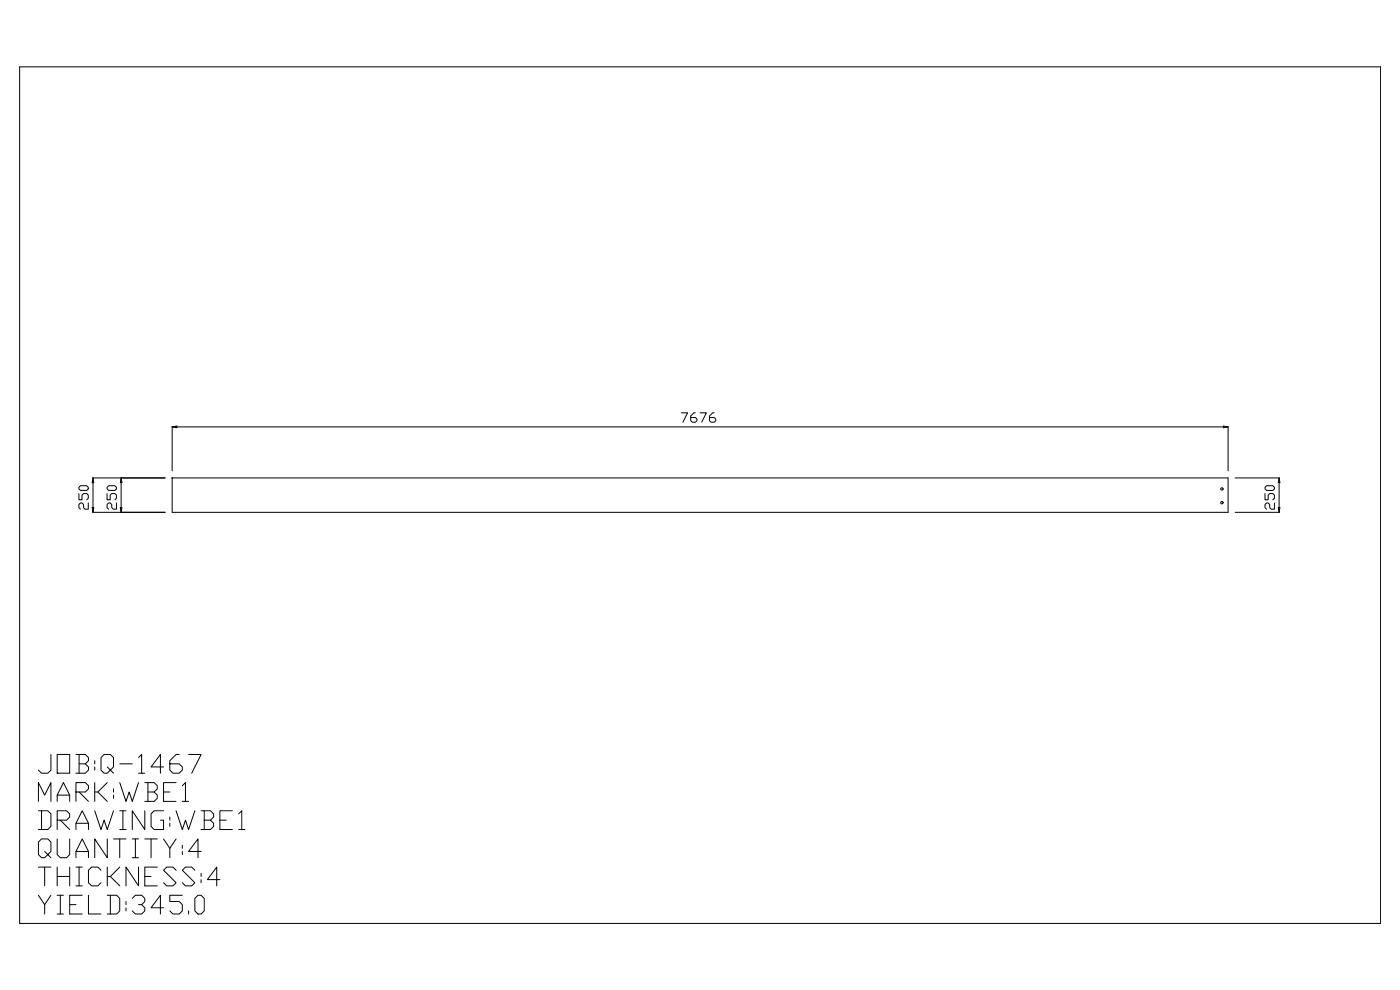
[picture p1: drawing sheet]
<svg xmlns="http://www.w3.org/2000/svg" width="420mm" height="297mm" viewBox="0 0 420 297" stroke-linecap="round" stroke-linejoin="round" font-family="sans-serif">
<g fill="none" stroke="#000" stroke-width=".3">
<path d="M5.9 20h408.1v256.9h-408.1zM51.6 128v13.2M51.6 128h316.7M51.6 128l1.4-.2v.4zM204.3 123.8h1.9l-1.4 2.8M208.6 123.8h-.5l-1 .9v1.4l.5 .5h1l.4-.5v-.4l-.4-.5h-1.5M210 123.8h1.8l-1.4 2.8M214.2 123.8h-.5l-.9 .9v1.4l.4 .5h1l.5-.5v-.4l-.5-.5h-1.4M366.9 127.8l1.4 .2-1.4 .2zM368.3 128v13.2M23.7 148v1.9h.9v-1.4l.5-.5h.9l.5 .5v.9l-.5 .5M23.7 146.1l.4-.4h1.9l.5 .4v.5l-.5 .5h-1.9l-.4-.5z"/>
<path d="M26.5 150.8v1.9h-1l-.4-.5v-.9l-.5-.5h-.5l-.4 .5v.9l.4 .5M27.6 152.2h.5l-.2 1.4zM27.9 143.3h21.6M27.9 153.6h21.6M27.9 143.3v10.3M27.9 143.3l.2 1.4h-.5zM32.1 148v1.9h.9v-1.4l.5-.5h1l.4 .5v.9l-.4 .5M32.6 145.7h1.9l.4 .4v.5l-.4 .5h-1.9l-.5-.5v-.5zM34.9 150.8v1.9h-.9l-.5-.5v-.9l-.5-.5h-.4l-.5 .5v.9l.5 .5M36.1 152.2h.5l-.3 1.4zM36.3 143.3l.3 1.4h-.5zM36.3 143.3v10.3"/>
<path d="M51.6 143.3h316.7v10.3h-316.7zM370.4 143.3h13.2M370.4 153.6h13.2M379.4 148v1.9h.9v-1.4l.5-.5h.9l.5 .5v.9l-.5 .5M379.8 145.7h1.9l.5 .4v.5l-.5 .5h-1.9l-.4-.5v-.5zM382.2 150.8v1.9h-.9l-.5-.5v-.9l-.5-.5h-.5l-.4 .5v.9l.4 .5M383.4 152.2h.4l-.2 1.4zM383.6 143.3l.2 1.4h-.4zM383.6 143.3v10.3M15.3 226.2v4.7l-1 1h-1.8l-1-1M17.1 226.2h3.8v5.7h-3.8zM17.1 238.4h3.8"/>
<path d="M22.8 237.5h2.8l.9-1v-.9l-.9-.9h-2.8v5.6M22.8 226.2h2.8l.9 1v.9l-.9 .9M23.7 229h1.9l.9 1v.9l-.9 1h-2.8M23.7 226.2v5.7M23.7 237.5l2.8 2.8M28.4 228.1v.9M28.4 230v.9M28.4 234.7v5.6M29.3 237.5l2.9 2.8M32.2 234.7l-2.9 2.8h-.9M32.2 230l.9 .9-.9 1h-1l-.9-1v-3.7l.9-1h1.9l.9 1v2.8l-.9 .9 .9 1M34 236.5v1"/>
<path d="M34 238.4v1M35.9 234.7l1.9 5.6 .9-2.8 1 2.8 1.8-5.6M35.9 229h3.8M41.5 227.2l1-1v5.7M41.5 231.9h1.9M43.4 234.7h2.8l1 .9v.9l-1 1M44.4 237.5h1.8l1 .9v1l-1 .9h-2.8M44.4 234.7v5.6M49.1 230h-3.8l2.8-3.8v5.7M49.1 237.5h1.8M52.8 234.7h-3.7v5.6h3.7M53.7 226.2h-.9l-1.9 1.9v2.8l1 1h1.8l1-1v-.9l-1-1h-2.8"/>
<path d="M54.7 235.6l.9-.9v5.6M56.6 226.2h3.7l-2.8 5.7M11.5 243.1h2.8l1 1v3.7l-1 .9h-2.8M11.5 240.3v-5.6l1.9 3.7 1.9-3.7v5.6M12.5 243.1v5.6M13.4 255.3l.9 1-.9 .9h-.9l-1-.9v-3.8l1-.9h1.8l1 .9v2.8l-1 1 1 .9M17.1 251.6v4.7l1 .9h1.9l.9-.9v-4.7M17.1 245.9h2.9l.9-.9v-.9l-.9-1h-2.9v5.6M17.1 240.3v-1.9l1.9-3.7 1.9 3.7v1.9M18.1 245.9l2.8 2.8M22.8 257.2v-1.9l1.9-3.7 1.8 3.7v1.9M22.8 248.7v-1.8l1.9-3.8 1.8 3.8v1.8"/>
<path d="M22.8 255.3h3.7M22.8 246.9h3.7M28.4 243.1l1.9 5.6 .9-2.8 1 2.8 1.8-5.6M32.2 251.6v5.6l-3.8-5.6v5.6M34 251.6h3.8M35.9 251.6v5.6M35.9 243.1h1.9M35.9 248.7h1.9M36.9 243.1v5.6M39.7 251.6h1.8M39.7 257.2h1.8M40.6 251.6v5.6"/>
<path d="M43.4 243.1v5.6l-3.7-5.6v5.6M43.4 251.6h3.8M45.3 251.6v5.6M49.1 251.6l1.8 2.8v2.8M49.1 243.1h-2.9l-.9 1v3.7l.9 .9h2.9v-2.8h-1M50.9 245v.9M50.9 246.9v.9M52.8 243.1l1.9 5.6 .9-2.8 1 2.8 1.8-5.6M52.8 251.6l-1.9 2.8M54.7 253.4v1M54.7 255.3v1M54.7 240.3h1.9"/>
<path d="M60.3 255.3h-3.7l2.8-3.7v5.6M60.3 243.1h2.8l1 1v.9l-1 .9M61.2 245.9h1.9l1 1v.9l-1 .9h-2.8M61.2 243.1v5.6M65.9 245.9h1.9M69.7 243.1h-3.8v5.6h3.8M71.6 244.1l.9-1v5.6M71.6 248.7h1.8M11.5 268.4l1.9 2.9v2.8M11.5 260h3.8M13.4 260v5.6M15.3 268.4l-1.9 2.9"/>
<path d="M17.1 268.4h1.9M17.1 274.1h1.9M17.1 260v5.6M17.1 262.8h3.8M18.1 268.4v5.7M20.9 271.3h1.9M20.9 260v5.6M22.8 260h1.9M22.8 265.6h1.9M23.7 260v5.6M24.7 268.4h-3.8v5.7h3.8M26.5 268.4v5.7h3.8"/>
<path d="M30.3 260.9l-1-.9h-1.8l-1 .9v3.8l1 .9h1.8l1-.9M32.2 268.4h2.8l.9 1v3.7l-.9 1h-2.8M32.2 260v5.6M33.1 268.4v5.7M33.1 262.8l2.8 2.8M35.9 260l-2.8 2.8h-.9M37.8 270.3v1M37.8 272.2v.9M39.7 269.4l.9-1h1.9l.9 1v.9l-.9 1h-1M41.5 260v5.6l-3.7-5.6v5.6M42.5 271.3l.9 .9v.9l-.9 1h-1.9l-.9-1M43.4 262.8h1.9"/>
<path d="M47.2 260h-3.8v5.6h3.8M49.1 272.2h-3.8l2.8-3.8v5.7M52.8 260.9l-.9-.9h-1.9l-.9 .9 3.7 3.8-.9 .9h-1.9l-.9-.9M54.7 268.4h-3.8v1.9h2.8l1 1v1.8l-1 1h-1.8l-1-1M56.6 273.1v1M58.4 260.9l-.9-.9h-1.9l-.9 .9 3.7 3.8-.9 .9h-1.9l-.9-.9M59.4 268.4h.9l.9 1v3.7l-.9 1h-.9l-1-1v-3.7zM60.3 261.9v.9M60.3 263.8v.9M65.9 263.8h-3.7l2.8-3.8v5.6"/>
<circle cx="366.4" cy="146.6" r=".37"/>
<circle cx="366.4" cy="150.7" r=".37"/>
</g>
</svg>
